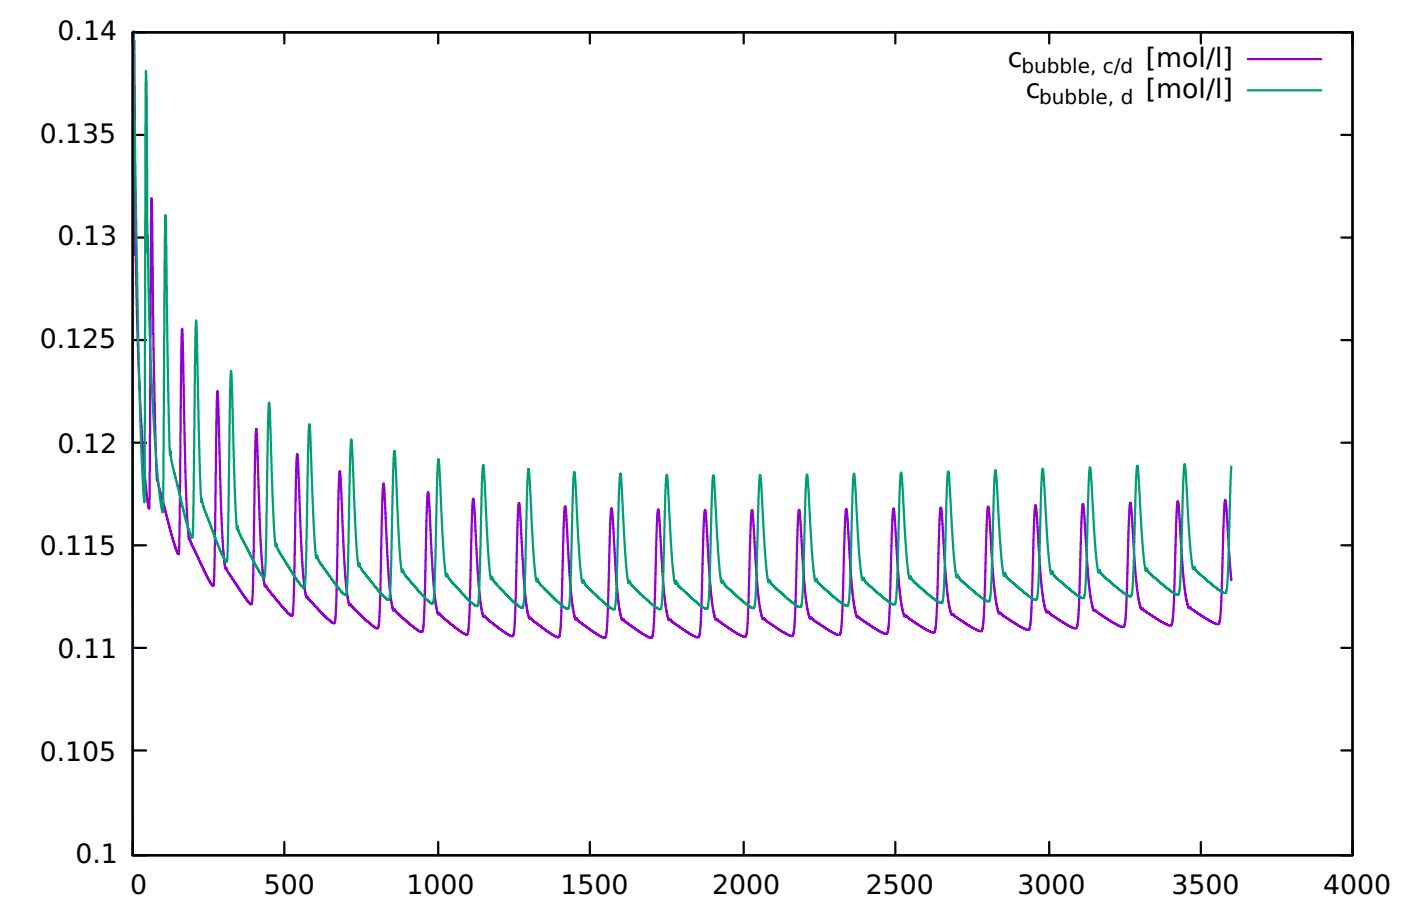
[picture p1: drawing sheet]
<svg xmlns="http://www.w3.org/2000/svg" width="222mm" height="145mm" viewBox="0 0 222 145" stroke-linecap="round" stroke-linejoin="round" font-family="sans-serif">
<defs><g id="words">
<g font-size="4.2">
<text x="9.1" y="6.3">0.14</text>
<text x="159.4" y="10.6">c</text>
<text x="181.2" y="10.6">[mol/l]</text>
<text x="162.2" y="15.6">c</text>
<text x="181.2" y="15.6">[mol/l]</text>
<text x="6.3" y="22.6">0.135</text>
<text x="9.1" y="38.8">0.13</text>
<text x="6.3" y="55">0.125</text>
<text x="9.1" y="71.6">0.12</text>
<text x="6.3" y="87.8">0.115</text>
<text x="9.1" y="104">0.11</text>
<text x="6.3" y="120.2">0.105</text>
<text x="11.9" y="136.5">0.1</text>
<text x="20.6" y="141.4">0</text>
<text x="41.7" y="141.4">500</text>
<text x="64.3" y="141.4">1000</text>
<text x="88.6" y="141.4">1500</text>
<text x="112.6" y="141.4">2000</text>
<text x="136.9" y="141.4">2500</text>
<text x="160.9" y="141.4">3000</text>
<text x="185.2" y="141.4">3500</text>
<text x="209.2" y="141.4">4000</text>
</g>
<g font-size="3.2">
<text x="161.5" y="11.6">bubble, c/d</text>
<text x="164.3" y="16.5">bubble, d</text>
</g>
</g></defs>
<g fill="none" stroke="#000" stroke-width=".35">
<path d="M21 5.1h192.9v130.1h-192.9zM23.1 5.1h-2.1v1.8M45 5.1v1.8M69.3 5.1v1.8M93.3 5.1v1.8M117.6 5.1v1.8M141.6 5.1v1.8M165.9 5.1v1.8M189.9 5.1v1.8M212.1 5.1h1.8v1.8M21 37.6h2.1M21 21.3h2.1"/>
<path d="M212.1 37.6h1.8M212.1 21.3h1.8M21 53.8h2.1M212.1 53.8h1.8M21 70h2.1M212.1 70h1.8M21 86.2h2.1M212.1 86.2h1.8M21 118.7h2.1M21 102.4h2.1M212.1 118.7h1.8M212.1 102.4h1.8"/>
<path d="M21 133.1v2.1h2.1M45 133.1v2.1M69.3 133.1v2.1M93.3 133.1v2.1M117.6 133.1v2.1M141.6 133.1v2.1M165.9 133.1v2.1M189.9 133.1v2.1M213.9 133.1v2.1h-1.8"/>
</g>
<path d="M197.3 9.3h11.6M194.7 91.7l-.3-3.9-.4-7.5-.3-1.2-.2 3.1-.4 13.6-.1 2-.2 .8-.3 .1-.6-.2-3.1-1.9-.5-.4-.1-.2-.2 .2-.5-1.7-.3-2.3-.7-11.3-.3-1.6-.2 3.4-.4 13.5-.1 1.8-.2 .7a.43 .43 0 0 1-.7 .1l-2.3-1.3-1.3-.9-.3-.4a.16 .16 0 0 1-.2 .2 .16 .16 0 0 1-.1-.3l-.3-1.2-.5-3.3-.8-12.1-.2 .3-.1 2.4-.5 15-.1 1.5-.3 .5-.7-.2-1.5-.9-1.8-1.2-.3-.5-.3 .2-.2-.5-.4-1.7-.2-2.3-.7-11-.2-1.1-.1-.3-.2 2.9-.4 13.8-.3 2.7-.2 .3-.5-.1-3.3-2-.5-.4-.1-.2-.2 .1-.5-1.6-.3-2.3-.8-11.8-.2-1.2-.2 3.3-.4 13.7-.1 1.8-.2 .8-.4 .1-1.1-.5-2.6-1.7-.5-.5a.13 .13 0 0 1-.1 .1 .13 .13 0 0 1-.2-.1l-.4-1.6-.3-2.4-.7-11.4-.2-1.3-.1-.1-.2 2.9-.4 13.8-.3 2.8-.2 .2-.5-.1-3.2-2-.6-.4v-.2l-.3 .2-.3-1.2-.4-2.5-.8-11.8-.2-1.4-.1-.1-.2 3.6-.4 12.9-.1 2.2-.2 .9-.4 .1-.9-.4-2.6-1.7-.6-.4v-.2l-.1 .1a.16 .16 0 0 1-.2 0 .16 .16 0 0 1-.1-.2l-.3-1.4-.4-3.1-.7-10.7-.2-1.6-.3 3.6-.3 13-.2 2.1-.2 1-.3 .1-1-.4-2.6-1.7-.5-.4-.1-.2-.1 .1h-.2l-.4-1.6-.4-3.1-.7-10.8-.2-1.6-.2 2.8-.4 14-.1 2-.3 1h-.5l-1.5-.8-2.1-1.4-.3-.2-.1-.3-.2 .2-.4-1.5-.4-2.7-.7-11.6-.3-1.4-.2 3.2-.4 14-.1 1.9-.2 .8-.3 .1-1.3-.6-2.3-1.6-.7-.6a.14 .14 0 0 1-.2 .1 .14 .14 0 0 1 0-.2l-.4-1.4-.4-3.2-.7-11-.2-1.5-.2 3.2-.4 14.1-.2 1.9-.2 .8-.2 .1-.8-.3-2.9-1.9-.5-.4-.1-.2-.1 .1h-.1l-.5-1.7-.3-2.9-.7-11.4-.2-1.4-.3 3.6-.3 13.3-.2 2.2-.1 .9a.51 .51 0 0 1-.8 0l-3.2-2-.5-.5-.1-.2-.1 .2h-.1l-.3-.7-.6-4.3-.6-11.2-.2-1.4-.1 .7-.1 2-.5 15.2-.1 1.7-.2 .7h-.4l-1.2-.7-2.5-1.7-.4-.5a.14 .14 0 0 1-.2 .2 .14 .14 0 0 1-.1-.2l-.4-1.6-.3-3.1-.7-10.8-.2-2-.1 .5-.1 1.9-.4 15.5-.2 1.8-.2 .7h-.4l-1.1-.6-2.4-1.7-.6-.7a.12 .12 0 0 1-.1 .2 .12 .12 0 0 1-.1-.2l-.4-1.7-.4-2.8-.8-13.3-.1 .5-.2 1.9-.4 15.8-.1 1.9-.2 .6h-.4l-1-.6-2.5-1.7-.5-.5-.1-.3v.1a.13 .13 0 0 1-.2 .1 .13 .13 0 0 1-.1-.2l-.3-1.5-.4-3-.6-12-.2-1.5-.3 3.7-.3 14.3-.3 2.8a.3 .3 0 0 1-.3 .2 .3 .3 0 0 1-.3-.1l-.9-.6-2.2-1.6-.7-.7-.1-.2-.2 .1-.2-.2-.3-2.1-.3-2.8-.8-13.6-.2 .6-.1 2.2-.4 15.9-.1 2.1-.2 .7-.1 .1-.4-.2-1.1-.7-2.4-2-.5-.5a.13 .13 0 0 1-.1 .2 .16 .16 0 0 1-.1-.3l-.3-1.3-.3-3.2-.7-12.9-.2-1.7-.2 3.3-.4 15.7-.1 2-.2 1a.3 .3 0 0 1-.5 0l-1.8-1.4-1.7-1.5-.4-.6-.1 .1a.14 .14 0 0 1-.2 .1 .14 .14 0 0 1 0-.2l-.3-1.5-.3-3.5-.7-13.2-.2-1.6-.2 3.8-.3 15.5-.1 2.3-.2 1.1a.26 .26 0 0 1-.2 .2 .26 .26 0 0 1-.3-.2l-1.7-1.4-1.9-1.8-.3-.4a.12 .12 0 0 1-.2 .1 .12 .12 0 0 1 0-.2l-.4-2.2-.3-3.2-.6-13.7-.2-1.9-.2 4.4-.3 16.7-.3 2.8a.2 .2 0 0 1-.1 .2 .2 .2 0 0 1-.3-.2l-.7-.6-1.4-1.4-1.4-1.4-.3-.4-.1-.3-.1 .2-.2-.3-.3-2.2-.3-3.6-.5-14.5-.2-2.1-.2 3.8-.3 18.6-.2 2.9a.2 .2 0 0 1-.2 .3 .2 .2 0 0 1-.2-.2l-.9-.8-2.5-3-.4-.5v-.4l-.1 .2-.2-.2-.3-2-.3-4.4-.5-15.9-.2-2.4-.2 5.1-.2 18.1-.3 4.2a.22 .22 0 0 1 0 .4 .22 .22 0 0 1-.3-.2l-.9-1.1-2.4-3.6-.4-.6v-.4l-.1 .3-.2-.5-.5-7.4-.4-17.3-.2-2.9-.2 4.9-.2 21.5-.2 4a.16 .16 0 0 1 0 .3 .16 .16 0 0 1-.3-.1l-1.2-2.2-2-4.3-.3-.9-.1 .2-.1-.5-.5-9-.5-23.8-.2 5.4-.2 25.3-.2 4.9-.3-.6-.6-1.7-2.2-8.3-.2-1.4v.4l-.1-.3-.5-18.6-.3-25.8-.4 49.1-.3-1.4-.4-4.2-.5-6.1-.6-15.1-.4-15.6v2.3v-.2l-.1-31.5-.1-2.2v2.8l-.1-4.1-.1 124.7" fill="none" stroke="#9400d3" stroke-width=".35"/>
<path d="M21.1 5l-.1 91.5M21.1 5l.1 8v-.7l.7 41.8 .4 15.7 .5 9.4 .1 .2 .2-68.2 .2 27.8v1v-2.8l.4 15.7 .8 16.6 .4 5.9 .5 4.1 .3 1.5 .5-46.9 .4 26.1 .3 11.6v-.5l.3 1.8 2 8.5 .7 2.4 .5 1 .2-3 .3-26.7 .1-4.6 .5 20.3 .3 8.2 .1 .2v-.6l.1 .6 .3 1.2 2.4 6.3 .9 1.7a.15 .15 0 0 0 .1 .2 .15 .15 0 0 0 .2-.1l.2-4 .3-21.8 .1-4.3 .6 18.4 .4 6.6 .1 .1v-.5l.3 1.3 2.4 4.8 1.2 1.9a.2 .2 0 0 0 .3 .1 .2 .2 0 0 0 .1-.3l.2-5.8 .3-18.8 .2-2.7 .6 17.4 .4 5.2 .1 .1v-.4l.1 .4 .4 .9 2.8 4.5 .9 1a.18 .18 0 0 0 .2 .1 .18 .18 0 0 0 .1-.3l.3-5.5 .2-16.9 .2-3.1 .7 16.4 .4 4.6 .1 .2v-.5l.1 .5 .4 .8 2.8 3.7 1 1.1a.23 .23 0 0 0 .4 .1 .23 .23 0 0 0 0-.3l.2-3.4 .4-18.1 .2-2.7 .6 14.3 .4 5.6 .2 .1v-.4l.1 .5 .5 .8 2.7 3.3 1.1 1.1a.3 .3 0 0 0 .4-.1 .3 .3 0 0 0 0-.3l.3-4.5 .3-15.8 .2-2.8 .2 2.6 .5 11.1 .4 5.4 .1 .1 .1-.4 .3 .8 .5 .6 2.7 3 1 .9a.3 .3 0 0 0 .3-.1 .3 .3 0 0 0 .1-.4l.2-3 .4-17.2 .2-2.1 .6 13.2 .5 5.2 .1 .1 .1-.4 .2 .6 .5 .7 2.9 3.1 .9 .7a.28 .28 0 0 0 .4-.1 .28 .28 0 0 0 0-.3l.3-4.8 .3-15.3 .1-1.6 .2-.2 .7 13.4 .4 4.6 .1 .1 .1-.4 .1 .4 .4 .6 2.9 3 1.2 .9a.23 .23 0 0 0 .3 0 .23 .23 0 0 0 0-.3l.3-2.8 .4-16.1 .2-2.7 .2 2.5 .6 11.4 .4 3.6a.13 .13 0 0 0 0 .2 .13 .13 0 0 0 .2 0 .13 .13 0 0 0 0-.2v-.2l.1 .4 .3 .5 2.7 2.7 1.5 1.1a.39 .39 0 0 0 .4-.5l.2-3.5 .4-13.7 .2-3.8v-.1l.2 1.8 .6 11.7 .4 3.9 .1 .1 .2-.4 .1 .5 .7 .8 2.8 2.6 1.1 .8 .2-.2 .1-.5 .2-2.1 .4-15.3 .2-3.4 .2 1.3 .6 11.6 .4 4.3 .2 .1 .1-.4 .1 .4 .4 .6 2.7 2.5 1.4 1a.39 .39 0 0 0 .4-.5l.3-5.3 .3-12.2 .2-3.2 .2 1.3 .6 11.4 .5 4.3 .1 .1 .1-.4 .3 .8 .6 .6 2.5 2.2 1.2 .8a.35 .35 0 0 0 .4-.1 .35 .35 0 0 0 .1-.4l.2-4.4 .4-14 .2-2.2 .3 2.6 .4 9.6 .5 4.7 .2 .2 .1-.4 .2 .6 .6 .6 2.4 2.1 1.4 1a.35 .35 0 0 0 .4 0 .35 .35 0 0 0 .1-.4l.2-3.8 .4-14.1 .2-2.7 .2 2.1 .6 10.6 .5 4.2 .1 .1 .1-.4 .1 .4 .4 .4 2.4 2.2 1.6 1.2h.5l.2-2.3 .4-14.6 .3-4 .2 2 .7 11.4 .4 3.4a.18 .18 0 0 0 .2 0 .18 .18 0 0 0 0-.3l.1 .4 .5 .6 2.8 2.4 1.2 .8a.38 .38 0 0 0 .4 0 .38 .38 0 0 0 .1-.5l.3-4.8 .3-12.8 .2-2.7 .2 1.5 .6 10.5 .5 4.6a.14 .14 0 0 0 0 .2 .14 .14 0 0 0 .2 0 .14 .14 0 0 0 0-.2l.1-.2v.4l.8 .9 2.5 2.1 1.3 .9h.2l.1-.1 .3-1.3 .1-1.9 .3-13.7 .3-3.9 .2 1.4 .6 11.4 .5 3.8a.13 .13 0 0 0 0 .2 .13 .13 0 0 0 .2-.1 .13 .13 0 0 0-.1-.1l.1-.2 .1 .4 .6 .6 2.7 2.4 1.3 .9 .3-.1 .2-1.1 .1-1.8 .4-14.6 .1-2.8 .2-.5 .7 12.1 .5 4.6 .2 .1 .1-.4 .1 .4 .5 .6 2.7 2.3 1.3 .8a.27 .27 0 0 0 .4-.2l.3-3.6 .3-12.8 .3-4.1 .2 1.3 .6 10.9 .5 4.4 .1 .2 .1-.5 .1 .4 .6 .7 2.6 2.2 1.4 .9a.33 .33 0 0 0 .4-.4l.3-2.8 .3-14.6 .3-2.9 .2 1.3 .6 10.9 .5 4.3v.2l.1-.1 .1-.3 .1 .4 .5 .6 2.8 2.3 1.3 .8a.34 .34 0 0 0 .4-.4l.2-2.6 .4-13.6 .2-4 .2 1.2 .7 11.8 .3 2.4 .2 1.2 .2-.4 .1 .4 .2 .3 2.8 2.4 1.2 .9 .5 .2 .2-.1 .3-2.2 .4-16.1 .2-2.3 .3 2.3 .6 10.6 .4 3.7h.2l.1-.3 .2 .6 2.7 2.3 1.4 1.1 .4 .1h.3l.1-.8 .2-2 .4-15.4 .2-2.4 .3 2.1 .5 10.2 .5 4a.15 .15 0 0 0 0 .2 .15 .15 0 0 0 .2 0l.1-.3v.4l.5 .6 2.9 2.4 1.2 .7a.39 .39 0 0 0 .5-.5l.2-3.6 .4-12.8 .1-3M197.3 14.3h11.6" fill="none" stroke="#009e73" stroke-width=".35"/>
<use href="#words"/>
</svg>
